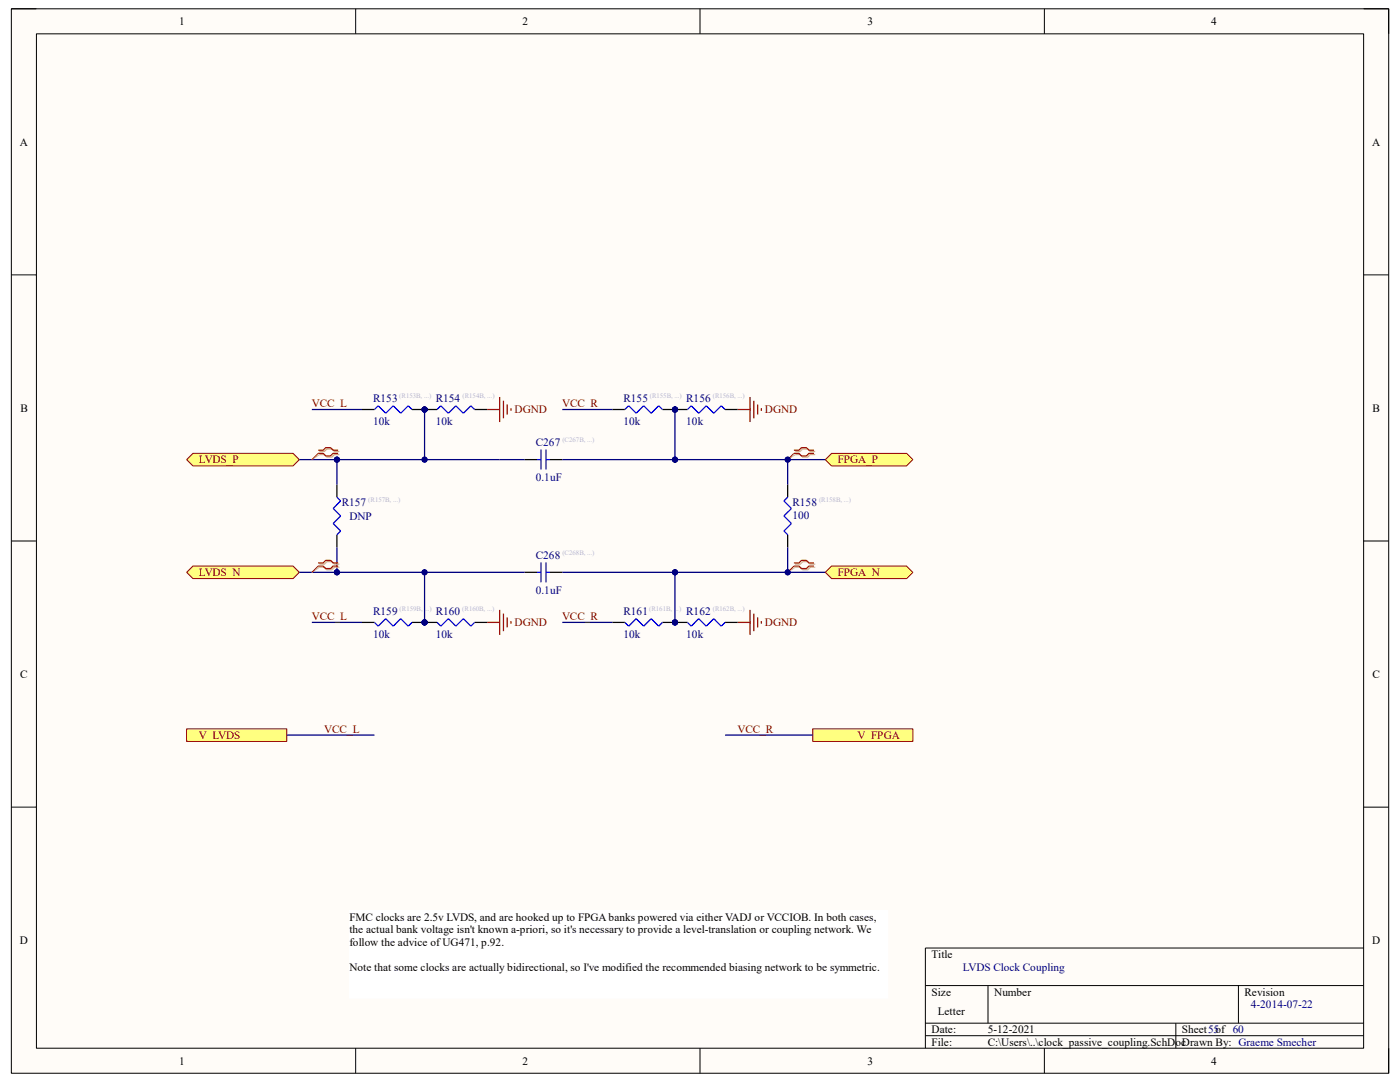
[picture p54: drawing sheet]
<svg xmlns="http://www.w3.org/2000/svg" width="279mm" height="216mm" viewBox="0 0 279 216" stroke-linecap="round" stroke-linejoin="round" font-family="sans-serif">
<defs><g id="words">
<g font-size="2.2">
<text x="35.7" y="5">1</text>
<text x="104.3" y="5">2</text>
<text x="173.1" y="5">3</text>
<text x="241.7" y="5">4</text>
<text x="3.9" y="29.1">A</text>
<text x="273.8" y="29.1">A</text>
<text x="4.1" y="82.2">B</text>
<text x="273.9" y="82.2">B</text>
<text x="4" y="135.3">C</text>
<text x="273.9" y="135.3">C</text>
<text x="69.7" y="183.7">FMC clocks are 2.5v LVDS, and are hooked up to FPGA banks powered via either VADJ or VCCIOB. In both cases,</text>
<text x="4" y="188.4">D</text>
<text x="69.7" y="186.2">the actual bank voltage isn't known a-priori, so it's necessary to provide a level-translation or coupling network. We</text>
<text x="69.7" y="188.7">follow the advice of UG471, p.92.</text>
<text x="185.9" y="191.2">Title</text>
<text x="273.9" y="188.4">D</text>
<text x="69.7" y="193.7">Note that some clocks are actually bidirectional, so I've modified the recommended biasing network to be symmetric.</text>
<text x="185.9" y="198.7">Size</text>
<text x="187.2" y="202.4">Letter</text>
<text x="198.4" y="198.7">Number</text>
<text x="248.4" y="198.7">Revision</text>
<text x="185.9" y="206.2">Date:</text>
<text x="185.9" y="208.7">File:</text>
<text x="197.1" y="208.7">C:\Users\..\clock_passive_coupling.SchDocDrawn By: Graeme Smecher</text>
<text x="197.1" y="206.2">5-12-2021</text>
<text x="235.9" y="206.2">Sheet55of 60</text>
<text x="35.7" y="212.4">1</text>
<text x="104.3" y="212.4">2</text>
<text x="173.1" y="212.4">3</text>
<text x="241.7" y="212.4">4</text>
</g>
<g font-size="2.2" fill="#800000">
<text x="62.2" y="81.2">VCC_L</text>
<text x="102.7" y="82.5">DGND</text>
<text x="112.2" y="81.2">VCC_R</text>
<text x="152.7" y="82.5">DGND</text>
<text x="39.7" y="92.5">LVDS_P</text>
<text x="167.2" y="92.5">FPGA_P</text>
<text x="39.7" y="115">LVDS_N</text>
<text x="167.2" y="115">FPGA_N</text>
<text x="62.2" y="123.7">VCC_L</text>
<text x="102.7" y="125">DGND</text>
<text x="112.2" y="123.7">VCC_R</text>
<text x="152.7" y="125">DGND</text>
<text x="39.7" y="147.4">V_LVDS</text>
<text x="64.7" y="146.2">VCC_L</text>
<text x="147.2" y="146.2">VCC_R</text>
<text x="171.2" y="147.4">V_FPGA</text>
</g>
<g font-size="2.2" fill="#000080">
<text x="74.5" y="80.2">R153</text>
<text x="87" y="80.2">R154</text>
<text x="124.4" y="80.2">R155</text>
<text x="136.9" y="80.2">R156</text>
<text x="74.5" y="84.7">10k</text>
<text x="87" y="84.7">10k</text>
<text x="106.9" y="89">C267</text>
<text x="124.4" y="84.7">10k</text>
<text x="136.9" y="84.7">10k</text>
<text x="106.9" y="96">0.1uF</text>
<text x="68.2" y="101">R157</text>
<text x="158.2" y="101">R158</text>
<text x="69.7" y="103.7">DNP</text>
<text x="158.2" y="103.5">100</text>
<text x="106.9" y="111.5">C268</text>
<text x="106.9" y="118.4">0.1uF</text>
<text x="74.5" y="122.7">R159</text>
<text x="87" y="122.7">R160</text>
<text x="124.4" y="122.7">R161</text>
<text x="136.9" y="122.7">R162</text>
<text x="74.5" y="127.2">10k</text>
<text x="87" y="127.2">10k</text>
<text x="124.4" y="127.2">10k</text>
<text x="136.9" y="127.2">10k</text>
<text x="192.2" y="193.7">LVDS Clock Coupling</text>
<text x="249.6" y="201.2">4-2014-07-22</text>
</g>
<g font-size="1.4" fill="#b2b0d4">
<text x="79.7" y="79.4">(R153B, ...)</text>
<text x="92.3" y="79.4">(R154B, ...)</text>
<text x="129.7" y="79.4">(R155B, ...)</text>
<text x="142.2" y="79.4">(R156B, ...)</text>
<text x="112.2" y="88.2">(C267B, ...)</text>
<text x="73.5" y="100.2">(R157B, ...)</text>
<text x="163.4" y="100.2">(R158B, ...)</text>
<text x="112.2" y="110.7">(C268B, ...)</text>
<text x="79.8" y="121.9">(R159B, ...)</text>
<text x="92.2" y="121.9">(R160B, ...)</text>
<text x="129.5" y="121.9">(R161B, ...)</text>
<text x="142.2" y="121.9">(R162B, ...)</text>
</g>
</g></defs>
<path d="M2.3 1.8h274.8v212.4h-274.8z" fill-rule="evenodd" fill="#fffcf8"/>
<path d="M2.3 1.8h274.8v212.4h-274.8z" fill="none" stroke="#000" stroke-width=".2"/>
<path d="M7.3 6.8h264.8v202.4h-264.8z" fill-rule="evenodd" fill="#fffcf8"/>
<g fill="none" stroke="#000" stroke-width=".2">
<path d="M2.3 1.8h5M7.3 6.8h264.8v202.4h-264.8zM71 1.8v4.9M139.7 1.8v4.9M208.4 1.8v5M272.1 1.8h5v5M2.3 54.9h5M272.1 54.9h5M2.3 107.9h5M272.1 107.9h5M2.3 161.1h5M272.1 161.1h5"/>
<path d="M184.7 196.7h87.4M197.2 196.7v7.5M247.2 196.7v7.5M272.1 189.2h-87.4v20M71 209.2v5M139.7 209.2v5M184.7 204.2h87.4M184.7 206.7h87.4M208.4 209.2v5M234.7 204.2v5M277.1 209.2v5"/>
</g>
<path d="M37.2 114.2l1.3-1.2h20l1.2 1.2-1.2 1.2h-20z" fill-rule="evenodd" fill="#ffff80"/>
<path d="M37.2 114.2l1.3-1.2h20l1.2 1.2-1.2 1.2h-20z" fill="none" stroke="#800000" stroke-width=".2"/>
<path d="M37.2 91.7l1.3-1.2h20l1.2 1.2-1.2 1.3h-20z" fill-rule="evenodd" fill="#ffff80"/>
<path d="M37.2 91.7l1.3-1.2h20l1.2 1.2-1.2 1.3h-20z" fill="none" stroke="#800000" stroke-width=".2"/>
<path d="M104.7 114.2h2.5M109.7 114.2h2.5" fill="none" stroke="#000" stroke-width=".25"/>
<path d="M107.2 114.2h.8M108 112.2v4M109 112.2v4M109 114.2h.7" fill="none" stroke="#00f" stroke-width=".25"/>
<path d="M69.7 181.7h107.5v17.5h-107.5z" fill-rule="evenodd" fill="#fff"/>
<path d="M69.7 181.7h107.5v17.5h-107.5z" fill="none" stroke="#fff" stroke-width=".2"/>
<path d="M164.7 91.7l1.2-1.2h15l1.3 1.2-1.3 1.3h-15z" fill-rule="evenodd" fill="#ffff80"/>
<path d="M164.7 91.7l1.2-1.2h15l1.3 1.2-1.3 1.3h-15z" fill="none" stroke="#800000" stroke-width=".2"/>
<path d="M164.7 114.2l1.2-1.2h15l1.3 1.2-1.3 1.3h-15z" fill-rule="evenodd" fill="#ffff80"/>
<path d="M164.7 114.2l1.2-1.2h15l1.3 1.2-1.3 1.3h-15z" fill="none" stroke="#800000" stroke-width=".2"/>
<path d="M67.2 96.7v2.5M104.7 91.7h2.5M109.7 91.7h2.5M67.2 106.7v2.5" fill="none" stroke="#000" stroke-width=".25"/>
<path d="M67.2 99.2l.8 .8-1.5 1.5 1.5 1.5-1.5 1.5 1.5 1.5-.8 .7M107.2 91.7h.8M108 89.7v4M109 89.7v4M109 91.7h.7" fill="none" stroke="#00f" stroke-width=".25"/>
<path d="M99.7 91.7h5" fill="none" stroke="#000080" stroke-width=".25"/>
<circle cx="134.7" cy="124.2" r=".5" fill="#000080"/>
<circle cx="134.7" cy="124.2" r=".5" fill="none" stroke="#000080" stroke-width=".2"/>
<path d="M132.2 124.2h2.5" fill="none" stroke="#000" stroke-width=".25"/>
<circle cx="134.7" cy="124.2" r=".5" fill="#000080"/>
<circle cx="134.7" cy="124.2" r=".5" fill="none" stroke="#000080" stroke-width=".2"/>
<path d="M122.2 124.2h2.5" fill="none" stroke="#000" stroke-width=".25"/>
<path d="M124.7 124.2l.8 .7 1.5-1.5 1.5 1.5 1.5-1.5 1.5 1.5 .7-.7" fill="none" stroke="#00f" stroke-width=".25"/>
<path d="M147.2 124.2h2.5M149.7 121.7v5M150.4 122.4v3.5M151.2 123.2v2M151.9 123.9v.5" fill="none" stroke="#800000" stroke-width=".25"/>
<circle cx="134.7" cy="124.2" r=".5" fill="#000080"/>
<circle cx="134.7" cy="124.2" r=".5" fill="none" stroke="#000080" stroke-width=".2"/>
<path d="M134.7 124.2h2.5M144.7 124.2h2.5" fill="none" stroke="#000" stroke-width=".25"/>
<circle cx="134.7" cy="124.2" r=".5" fill="#000080"/>
<circle cx="134.7" cy="124.2" r=".5" fill="none" stroke="#000080" stroke-width=".2"/>
<path d="M157.2 99.2l-.8 .8 1.5 1.5-1.5 1.5 1.5 1.5-1.5 1.5 .8 .7M137.2 124.2l.8 .7 1.5-1.5 1.5 1.5 1.5-1.5 1.4 1.5 .8-.7" fill="none" stroke="#00f" stroke-width=".25"/>
<path d="M157.2 96.7v2.5M157.2 106.7v2.5" fill="none" stroke="#000" stroke-width=".25"/>
<path d="M112.2 114.2h22.5M139.7 114.2h25" fill="none" stroke="#000080" stroke-width=".25"/>
<circle cx="134.7" cy="114.2" r=".5" fill="#000080"/>
<circle cx="134.7" cy="114.2" r=".5" fill="none" stroke="#000080" stroke-width=".2"/>
<circle cx="134.7" cy="81.7" r=".5" fill="#000080"/>
<circle cx="134.7" cy="81.7" r=".5" fill="none" stroke="#000080" stroke-width=".2"/>
<path d="M132.2 81.7h2.5" fill="none" stroke="#000" stroke-width=".25"/>
<circle cx="134.7" cy="81.7" r=".5" fill="#000080"/>
<circle cx="134.7" cy="81.7" r=".5" fill="none" stroke="#000080" stroke-width=".2"/>
<path d="M122.2 81.7h2.5" fill="none" stroke="#000" stroke-width=".25"/>
<path d="M124.7 81.7l.8-.7 1.5 1.5 1.5-1.5 1.5 1.5 1.5-1.5 .7 .7" fill="none" stroke="#00f" stroke-width=".25"/>
<path d="M149.7 79.2v5M150.4 80v3.5M147.2 81.7h2.5M151.2 80.7v2M151.9 81.5v.5" fill="none" stroke="#800000" stroke-width=".25"/>
<circle cx="134.7" cy="81.7" r=".5" fill="#000080"/>
<circle cx="134.7" cy="81.7" r=".5" fill="none" stroke="#000080" stroke-width=".2"/>
<path d="M134.7 81.7h2.5M144.7 81.7h2.5" fill="none" stroke="#000" stroke-width=".25"/>
<circle cx="134.7" cy="81.7" r=".5" fill="#000080"/>
<circle cx="134.7" cy="81.7" r=".5" fill="none" stroke="#000080" stroke-width=".2"/>
<path d="M137.2 81.7l.8-.7 1.5 1.5 1.5-1.5 1.5 1.5 1.4-1.5 .8 .7" fill="none" stroke="#00f" stroke-width=".25"/>
<path d="M112.2 91.7h22.5M139.7 91.7h25" fill="none" stroke="#000080" stroke-width=".25"/>
<circle cx="134.7" cy="91.7" r=".5" fill="#000080"/>
<circle cx="134.7" cy="91.7" r=".5" fill="none" stroke="#000080" stroke-width=".2"/>
<path d="M157.2 91.7v5" fill="none" stroke="#000080" stroke-width=".25"/>
<circle cx="157.2" cy="91.7" r=".5" fill="#000080"/>
<circle cx="157.2" cy="91.7" r=".5" fill="none" stroke="#000080" stroke-width=".2"/>
<path d="M134.7 91.7h5" fill="none" stroke="#000080" stroke-width=".25"/>
<circle cx="134.7" cy="91.7" r=".5" fill="#000080"/>
<circle cx="134.7" cy="91.7" r=".5" fill="none" stroke="#000080" stroke-width=".2"/>
<path d="M134.7 81.7v10" fill="none" stroke="#000080" stroke-width=".25"/>
<circle cx="134.7" cy="91.7" r=".5" fill="#000080"/>
<circle cx="134.7" cy="91.7" r=".5" fill="none" stroke="#000080" stroke-width=".2"/>
<circle cx="134.7" cy="81.7" r=".5" fill="#000080"/>
<circle cx="134.7" cy="81.7" r=".5" fill="none" stroke="#000080" stroke-width=".2"/>
<path d="M134.7 114.2h5" fill="none" stroke="#000080" stroke-width=".25"/>
<circle cx="134.7" cy="114.2" r=".5" fill="#000080"/>
<circle cx="134.7" cy="114.2" r=".5" fill="none" stroke="#000080" stroke-width=".2"/>
<path d="M134.7 114.2v10" fill="none" stroke="#000080" stroke-width=".25"/>
<circle cx="134.7" cy="114.2" r=".5" fill="#000080"/>
<circle cx="134.7" cy="114.2" r=".5" fill="none" stroke="#000080" stroke-width=".2"/>
<circle cx="134.7" cy="124.2" r=".5" fill="#000080"/>
<circle cx="134.7" cy="124.2" r=".5" fill="none" stroke="#000080" stroke-width=".2"/>
<path d="M157.2 109.2v5" fill="none" stroke="#000080" stroke-width=".25"/>
<circle cx="157.2" cy="114.2" r=".5" fill="#000080"/>
<circle cx="157.2" cy="114.2" r=".5" fill="none" stroke="#000080" stroke-width=".2"/>
<path d="M59.7 114.2h7.5" fill="none" stroke="#000080" stroke-width=".25"/>
<circle cx="67.2" cy="114.2" r=".5" fill="#000080"/>
<circle cx="67.2" cy="114.2" r=".5" fill="none" stroke="#000080" stroke-width=".2"/>
<path d="M59.7 91.7h7.5" fill="none" stroke="#000080" stroke-width=".25"/>
<circle cx="67.2" cy="91.7" r=".5" fill="#000080"/>
<circle cx="67.2" cy="91.7" r=".5" fill="none" stroke="#000080" stroke-width=".2"/>
<path d="M67.2 109.2v5" fill="none" stroke="#000080" stroke-width=".25"/>
<circle cx="67.2" cy="114.2" r=".5" fill="#000080"/>
<circle cx="67.2" cy="114.2" r=".5" fill="none" stroke="#000080" stroke-width=".2"/>
<path d="M67.2 91.7v5" fill="none" stroke="#000080" stroke-width=".25"/>
<circle cx="67.2" cy="91.7" r=".5" fill="#000080"/>
<circle cx="67.2" cy="91.7" r=".5" fill="none" stroke="#000080" stroke-width=".2"/>
<path d="M67.2 91.7h17.5" fill="none" stroke="#000080" stroke-width=".25"/>
<circle cx="67.2" cy="91.7" r=".5" fill="#000080"/>
<circle cx="67.2" cy="91.7" r=".5" fill="none" stroke="#000080" stroke-width=".2"/>
<circle cx="84.7" cy="91.7" r=".5" fill="#000080"/>
<circle cx="84.7" cy="91.7" r=".5" fill="none" stroke="#000080" stroke-width=".2"/>
<path d="M67.2 114.2h17.5" fill="none" stroke="#000080" stroke-width=".25"/>
<circle cx="67.2" cy="114.2" r=".5" fill="#000080"/>
<circle cx="67.2" cy="114.2" r=".5" fill="none" stroke="#000080" stroke-width=".2"/>
<circle cx="84.7" cy="114.2" r=".5" fill="#000080"/>
<circle cx="84.7" cy="114.2" r=".5" fill="none" stroke="#000080" stroke-width=".2"/>
<circle cx="84.7" cy="124.2" r=".5" fill="#000080"/>
<circle cx="84.7" cy="124.2" r=".5" fill="none" stroke="#000080" stroke-width=".2"/>
<path d="M82.2 124.2h2.5" fill="none" stroke="#000" stroke-width=".25"/>
<circle cx="84.7" cy="124.2" r=".5" fill="#000080"/>
<circle cx="84.7" cy="124.2" r=".5" fill="none" stroke="#000080" stroke-width=".2"/>
<path d="M72.2 124.2h2.5" fill="none" stroke="#000" stroke-width=".25"/>
<path d="M74.7 124.2l.8 .7 1.5-1.5 1.5 1.5 1.5-1.5 1.5 1.5 .7-.7" fill="none" stroke="#00f" stroke-width=".25"/>
<path d="M97.2 124.2h2.5M99.7 121.7v5M100.5 122.4v3.5M101.2 123.2v2M102 123.9v.5" fill="none" stroke="#800000" stroke-width=".25"/>
<circle cx="84.7" cy="124.2" r=".5" fill="#000080"/>
<circle cx="84.7" cy="124.2" r=".5" fill="none" stroke="#000080" stroke-width=".2"/>
<path d="M84.7 124.2h2.5M94.7 124.2h2.5" fill="none" stroke="#000" stroke-width=".25"/>
<circle cx="84.7" cy="124.2" r=".5" fill="#000080"/>
<circle cx="84.7" cy="124.2" r=".5" fill="none" stroke="#000080" stroke-width=".2"/>
<path d="M87.2 124.2l.8 .7 1.5-1.5 1.5 1.5 1.5-1.5 1.5 1.5 .7-.7" fill="none" stroke="#00f" stroke-width=".25"/>
<circle cx="84.7" cy="81.7" r=".5" fill="#000080"/>
<circle cx="84.7" cy="81.7" r=".5" fill="none" stroke="#000080" stroke-width=".2"/>
<path d="M82.2 81.7h2.5" fill="none" stroke="#000" stroke-width=".25"/>
<circle cx="84.7" cy="81.7" r=".5" fill="#000080"/>
<circle cx="84.7" cy="81.7" r=".5" fill="none" stroke="#000080" stroke-width=".2"/>
<path d="M72.2 81.7h2.5" fill="none" stroke="#000" stroke-width=".25"/>
<path d="M74.7 81.7l.8-.7 1.5 1.5 1.5-1.5 1.5 1.5 1.5-1.5 .7 .7" fill="none" stroke="#00f" stroke-width=".25"/>
<path d="M99.7 79.2v5M100.5 80v3.5M97.2 81.7h2.5M101.2 80.7v2M102 81.5v.5" fill="none" stroke="#800000" stroke-width=".25"/>
<circle cx="84.7" cy="81.7" r=".5" fill="#000080"/>
<circle cx="84.7" cy="81.7" r=".5" fill="none" stroke="#000080" stroke-width=".2"/>
<path d="M84.7 81.7h2.5M94.7 81.7h2.5" fill="none" stroke="#000" stroke-width=".25"/>
<circle cx="84.7" cy="81.7" r=".5" fill="#000080"/>
<circle cx="84.7" cy="81.7" r=".5" fill="none" stroke="#000080" stroke-width=".2"/>
<path d="M87.2 81.7l.8-.7 1.5 1.5 1.5-1.5 1.5 1.5 1.5-1.5 .7 .7" fill="none" stroke="#00f" stroke-width=".25"/>
<path d="M84.7 81.7v10h15" fill="none" stroke="#000080" stroke-width=".25"/>
<circle cx="84.7" cy="91.7" r=".5" fill="#000080"/>
<circle cx="84.7" cy="91.7" r=".5" fill="none" stroke="#000080" stroke-width=".2"/>
<circle cx="84.7" cy="81.7" r=".5" fill="#000080"/>
<circle cx="84.7" cy="81.7" r=".5" fill="none" stroke="#000080" stroke-width=".2"/>
<path d="M104.7 114.2h-20v10" fill="none" stroke="#000080" stroke-width=".25"/>
<circle cx="84.7" cy="114.2" r=".5" fill="#000080"/>
<circle cx="84.7" cy="114.2" r=".5" fill="none" stroke="#000080" stroke-width=".2"/>
<circle cx="84.7" cy="124.2" r=".5" fill="#000080"/>
<circle cx="84.7" cy="124.2" r=".5" fill="none" stroke="#000080" stroke-width=".2"/>
<path d="M37.2 145.4h20v2.5h-20z" fill-rule="evenodd" fill="#ffff80"/>
<path d="M37.2 145.4h20v2.5h-20z" fill="none" stroke="#800000" stroke-width=".2"/>
<path d="M57.2 146.7h17.5" fill="none" stroke="#000080" stroke-width=".25"/>
<path d="M162.2 145.4h20v2.5h-20z" fill-rule="evenodd" fill="#ffff80"/>
<path d="M162.2 145.4h20v2.5h-20z" fill="none" stroke="#800000" stroke-width=".2"/>
<path d="M62.2 81.7h10M112.2 81.7h10M62.2 124.2h10M112.2 124.2h10M144.7 146.7h17.5" fill="none" stroke="#000080" stroke-width=".25"/>
<path d="M63.7 90.1h1l.5-.5h1l.5 .5h1M63.7 90.7h1l.5 .5h1l.5-.5h1M158.7 90.1h1l.5-.5h1l.5 .5h1M158.7 90.7h1l.5 .5h1l.5-.5h1M63.7 112.6h1l.5-.5h1l.5 .5h1M63.7 113.2h1l.5 .5h1l.5-.5h1" fill="none" stroke="#d0a19e" stroke-width=".25"/>
<path d="M63.7 90.7l-1.5 1M158.7 90.7l-1.5 1M63.7 113.2l-1.5 1" fill="none" stroke="#d0a19e" stroke-width=".2"/>
<path d="M63.5 89.8h1l.5-.5h1l.5 .5h1M63.5 90.5h1l.5 .5h1l.5-.5h1M158.4 89.8h1l.5-.5h1l.5 .5h1M158.4 90.5h1l.5 .5h1l.5-.5h1M63.5 112.3h1l.5-.5h1l.5 .5h1M63.5 113h1l.5 .4h1l.5-.4h1" fill="none" stroke="#f00" stroke-width=".25"/>
<path d="M63.5 90.5l-1.3 1.2M158.4 90.5l-1.2 1.2M63.5 113l-1.3 1.2" fill="none" stroke="#f00" stroke-width=".2"/>
<circle cx="157.2" cy="91.7" r=".5" fill="#000080"/>
<circle cx="157.2" cy="91.7" r=".5" fill="none" stroke="#000080" stroke-width=".2"/>
<path d="M158.7 112.6h1l.5-.5h1l.5 .5h1M158.7 113.2h1l.5 .5h1l.5-.5h1" fill="none" stroke="#d0a19e" stroke-width=".25"/>
<path d="M158.7 113.2l-1.5 1" fill="none" stroke="#d0a19e" stroke-width=".2"/>
<path d="M158.4 112.3h1l.5-.5h1l.5 .5h1M158.4 113h1l.5 .4h1l.5-.4h1" fill="none" stroke="#f00" stroke-width=".25"/>
<path d="M158.4 113l-1.2 1.2" fill="none" stroke="#f00" stroke-width=".2"/>
<circle cx="157.2" cy="114.2" r=".5" fill="#000080"/>
<circle cx="157.2" cy="114.2" r=".5" fill="none" stroke="#000080" stroke-width=".2"/>
<use href="#words"/>
</svg>
